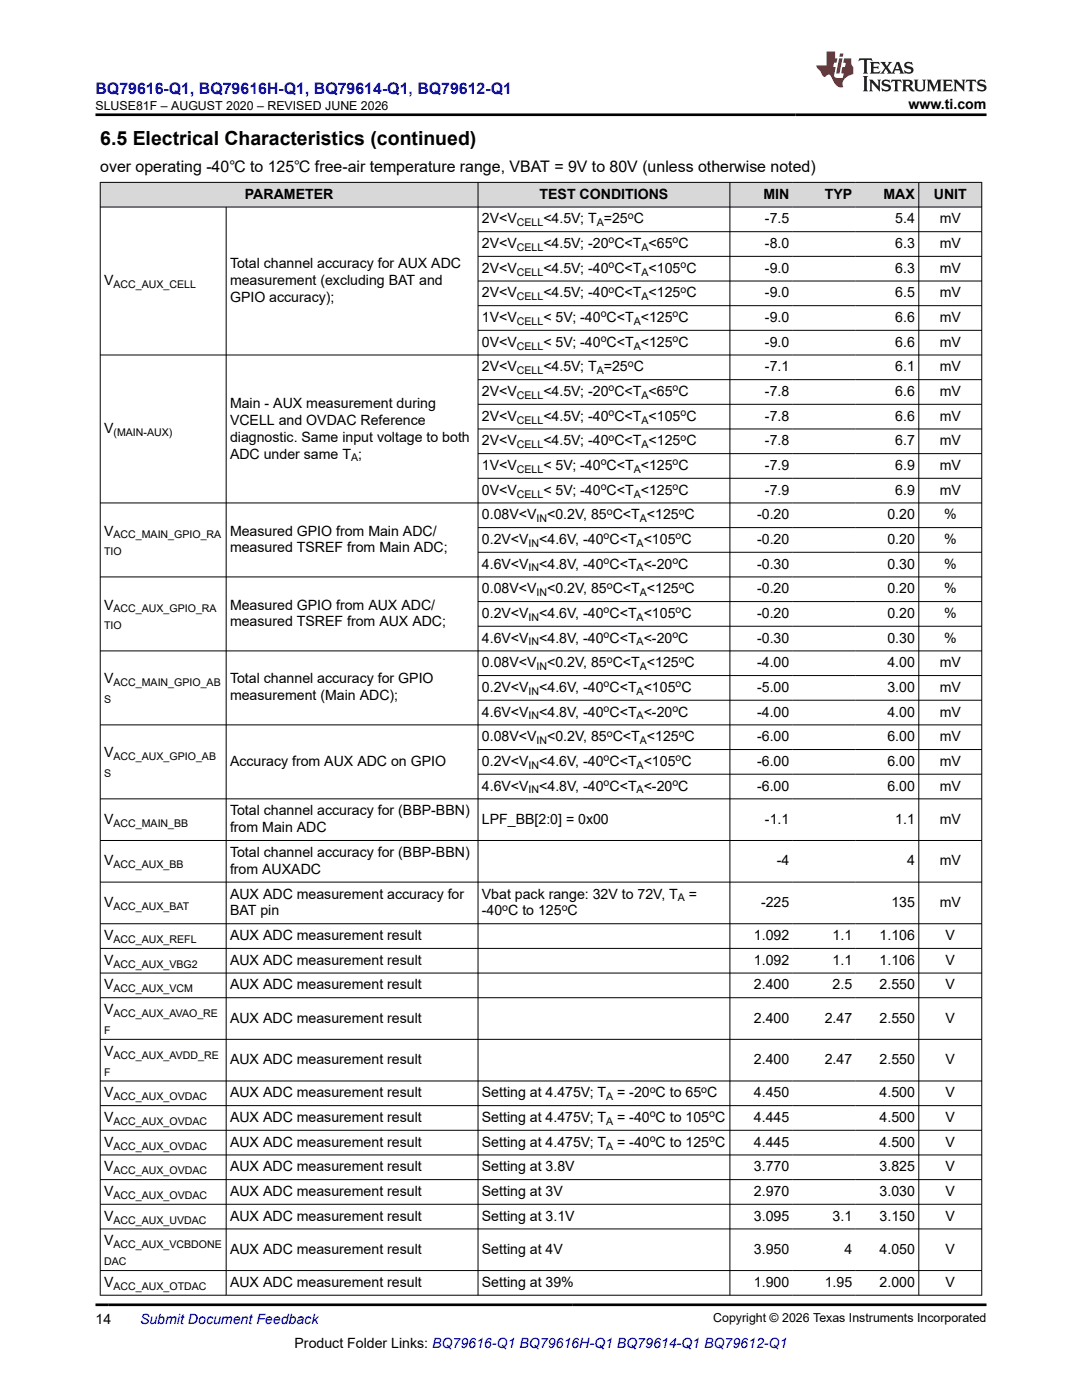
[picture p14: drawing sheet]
<svg xmlns="http://www.w3.org/2000/svg" width="216mm" height="279mm" viewBox="0 0 216 279" stroke-linecap="round" stroke-linejoin="round" font-family="sans-serif">
<defs><g id="words">
<text font-size="3.9" x="20" y="28.8">6.5 Electrical Characteristics (continued)</text>
<text font-size="3.2" fill="#00f" x="19" y="18.7">BQ79616-Q1, BQ79616H-Q1, BQ79614-Q1, BQ79612-Q1</text>
<text font-size="3.2" x="20" y="34.3">over operating -40℃ to 125℃ free-air temperature range, VBAT = 9V to 80V (unless otherwise noted)</text>
<g font-size="2.8">
<text x="181.3" y="21.8">www.ti.com</text>
<text x="48.9" y="39.7">PARAMETER</text>
<text x="107.7" y="39.7">TEST CONDITIONS</text>
<text x="152.3" y="39.7">MIN</text>
<text x="164.6" y="39.7">TYP</text>
<text x="176.3" y="39.7">MAX</text>
<text x="186.3" y="39.7">UNIT</text>
<text x="96.2" y="44.6">2V&lt;V</text>
<text x="108.4" y="44.6">&lt;4.5V; T =25 C</text>
<text x="152.6" y="44.6">-7.5</text>
<text x="178.6" y="44.6">5.4</text>
<text x="187.5" y="44.6">mV</text>
<text x="45.9" y="53.5">Total channel accuracy for AUX ADC</text>
<text x="96.2" y="49.5">2V&lt;V</text>
<text x="108.4" y="49.5">&lt;4.5V; -20 C&lt;T &lt;65 C</text>
<text x="152.6" y="49.5">-8.0</text>
<text x="178.6" y="49.5">6.3</text>
<text x="187.5" y="49.5">mV</text>
<text x="20.8" y="56.9">V</text>
<text x="45.9" y="56.9">measurement (excluding BAT and</text>
<text x="96.2" y="54.4">2V&lt;V</text>
<text x="96.2" y="59.4">2V&lt;V</text>
<text x="108.4" y="54.4">&lt;4.5V; -40 C&lt;T &lt;105 C</text>
<text x="108.4" y="59.4">&lt;4.5V; -40 C&lt;T &lt;125 C</text>
<text x="152.6" y="54.4">-9.0</text>
<text x="152.6" y="59.4">-9.0</text>
<text x="178.6" y="54.4">6.3</text>
<text x="178.6" y="59.4">6.5</text>
<text x="187.5" y="54.4">mV</text>
<text x="187.5" y="59.4">mV</text>
<text x="45.9" y="60.3">GPIO accuracy);</text>
<text x="96.2" y="64.3">1V&lt;V</text>
<text x="108.4" y="64.3">&lt; 5V; -40 C&lt;T &lt;125 C</text>
<text x="152.6" y="64.3">-9.0</text>
<text x="178.6" y="64.3">6.6</text>
<text x="187.5" y="64.3">mV</text>
<text x="96.2" y="69.2">0V&lt;V</text>
<text x="108.4" y="69.2">&lt; 5V; -40 C&lt;T &lt;125 C</text>
<text x="152.6" y="69.2">-9.0</text>
<text x="178.6" y="69.2">6.6</text>
<text x="187.5" y="69.2">mV</text>
<text x="96.2" y="74.1">2V&lt;V</text>
<text x="108.4" y="74.1">&lt;4.5V; T =25 C</text>
<text x="152.6" y="74.1">-7.1</text>
<text x="178.6" y="74.1">6.1</text>
<text x="187.5" y="74.1">mV</text>
<text x="45.9" y="81.3">Main - AUX measurement during</text>
<text x="96.2" y="79">2V&lt;V</text>
<text x="96.2" y="84">2V&lt;V</text>
<text x="108.4" y="79">&lt;4.5V; -20 C&lt;T &lt;65 C</text>
<text x="108.4" y="84">&lt;4.5V; -40 C&lt;T &lt;105 C</text>
<text x="152.6" y="79">-7.8</text>
<text x="152.6" y="84">-7.8</text>
<text x="178.6" y="79">6.6</text>
<text x="178.6" y="84">6.6</text>
<text x="187.5" y="79">mV</text>
<text x="187.5" y="84">mV</text>
<text x="20.8" y="86.4">V</text>
<text x="45.9" y="84.7">VCELL and OVDAC Reference</text>
<text x="45.9" y="88.1">diagnostic. Same input voltage to both</text>
<text x="96.2" y="88.9">2V&lt;V</text>
<text x="108.4" y="88.9">&lt;4.5V; -40 C&lt;T &lt;125 C</text>
<text x="152.6" y="88.9">-7.8</text>
<text x="178.6" y="88.9">6.7</text>
<text x="187.5" y="88.9">mV</text>
<text x="45.9" y="91.5">ADC under same T ;</text>
<text x="96.2" y="93.8">1V&lt;V</text>
<text x="108.4" y="93.8">&lt; 5V; -40 C&lt;T &lt;125 C</text>
<text x="152.6" y="93.8">-7.9</text>
<text x="178.6" y="93.8">6.9</text>
<text x="187.5" y="93.8">mV</text>
<text x="96.2" y="98.7">0V&lt;V</text>
<text x="108.4" y="98.7">&lt; 5V; -40 C&lt;T &lt;125 C</text>
<text x="152.6" y="98.7">-7.9</text>
<text x="178.6" y="98.7">6.9</text>
<text x="187.5" y="98.7">mV</text>
<text x="20.8" y="106.9">V</text>
<text x="45.9" y="106.9">Measured GPIO from Main ADC/</text>
<text x="96.2" y="103.6">0.08V&lt;V</text>
<text x="109.2" y="103.6">&lt;0.2V, 85 C&lt;T &lt;125 C</text>
<text x="151.1" y="103.6">-0.20</text>
<text x="177.1" y="103.6">0.20</text>
<text x="188.4" y="103.6">%</text>
<text x="45.9" y="110.3">measured TSREF from Main ADC;</text>
<text x="96.2" y="108.6">0.2V&lt;V</text>
<text x="96.2" y="113.5">4.6V&lt;V</text>
<text x="107.6" y="108.6">&lt;4.6V, -40 C&lt;T &lt;105 C</text>
<text x="107.6" y="113.5">&lt;4.8V, -40 C&lt;T &lt;-20 C</text>
<text x="151.1" y="108.6">-0.20</text>
<text x="151.1" y="113.5">-0.30</text>
<text x="177.1" y="108.6">0.20</text>
<text x="177.1" y="113.5">0.30</text>
<text x="188.4" y="108.6">%</text>
<text x="188.4" y="113.5">%</text>
<text x="96.2" y="118.4">0.08V&lt;V</text>
<text x="109.2" y="118.4">&lt;0.2V, 85 C&lt;T &lt;125 C</text>
<text x="151.1" y="118.4">-0.20</text>
<text x="177.1" y="118.4">0.20</text>
<text x="188.4" y="118.4">%</text>
<text x="20.8" y="121.6">V</text>
<text x="45.9" y="121.6">Measured GPIO from AUX ADC/</text>
<text x="45.9" y="125">measured TSREF from AUX ADC;</text>
<text x="96.2" y="123.3">0.2V&lt;V</text>
<text x="107.6" y="123.3">&lt;4.6V, -40 C&lt;T &lt;105 C</text>
<text x="151.1" y="123.3">-0.20</text>
<text x="177.1" y="123.3">0.20</text>
<text x="188.4" y="123.3">%</text>
<text x="96.2" y="128.3">4.6V&lt;V</text>
<text x="107.6" y="128.3">&lt;4.8V, -40 C&lt;T &lt;-20 C</text>
<text x="151.1" y="128.3">-0.30</text>
<text x="177.1" y="128.3">0.30</text>
<text x="188.4" y="128.3">%</text>
<text x="20.8" y="136.4">V</text>
<text x="45.9" y="136.4">Total channel accuracy for GPIO</text>
<text x="96.2" y="133.2">0.08V&lt;V</text>
<text x="109.2" y="133.2">&lt;0.2V, 85 C&lt;T &lt;125 C</text>
<text x="151.1" y="133.2">-4.00</text>
<text x="177.1" y="133.2">4.00</text>
<text x="187.5" y="133.2">mV</text>
<text x="45.9" y="139.8">measurement (Main ADC);</text>
<text x="96.2" y="138.1">0.2V&lt;V</text>
<text x="96.2" y="143">4.6V&lt;V</text>
<text x="107.6" y="138.1">&lt;4.6V, -40 C&lt;T &lt;105 C</text>
<text x="107.6" y="143">&lt;4.8V, -40 C&lt;T &lt;-20 C</text>
<text x="151.1" y="138.1">-5.00</text>
<text x="151.1" y="143">-4.00</text>
<text x="177.1" y="138.1">3.00</text>
<text x="177.1" y="143">4.00</text>
<text x="187.5" y="138.1">mV</text>
<text x="187.5" y="143">mV</text>
<text x="96.2" y="147.9">0.08V&lt;V</text>
<text x="109.2" y="147.9">&lt;0.2V, 85 C&lt;T &lt;125 C</text>
<text x="151.1" y="147.9">-6.00</text>
<text x="177.1" y="147.9">6.00</text>
<text x="187.5" y="147.9">mV</text>
<text x="20.8" y="151.2">V</text>
<text x="45.9" y="152.9">Accuracy from AUX ADC on GPIO</text>
<text x="96.2" y="152.9">0.2V&lt;V</text>
<text x="107.6" y="152.9">&lt;4.6V, -40 C&lt;T &lt;105 C</text>
<text x="151.1" y="152.9">-6.00</text>
<text x="177.1" y="152.9">6.00</text>
<text x="187.5" y="152.9">mV</text>
<text x="96.2" y="157.8">4.6V&lt;V</text>
<text x="107.6" y="157.8">&lt;4.8V, -40 C&lt;T &lt;-20 C</text>
<text x="151.1" y="157.8">-6.00</text>
<text x="177.1" y="157.8">6.00</text>
<text x="187.5" y="157.8">mV</text>
<text x="20.8" y="164.4">V</text>
<text x="45.9" y="162.7">Total channel accuracy for (BBP-BBN)</text>
<text x="45.9" y="166.1">from Main ADC</text>
<text x="96.2" y="164.4">LPF_BB[2:0] = 0x00</text>
<text x="152.6" y="164.4">-1.1</text>
<text x="178.6" y="164.4">1.1</text>
<text x="187.5" y="164.4">mV</text>
<text x="20.8" y="172.7">V</text>
<text x="45.9" y="171">Total channel accuracy for (BBP-BBN)</text>
<text x="155" y="172.7">-4</text>
<text x="181" y="172.7">4</text>
<text x="187.5" y="172.7">mV</text>
<text x="45.9" y="174.4">from AUXADC</text>
<text x="45.9" y="179.3">AUX ADC measurement accuracy for</text>
<text x="96.2" y="179.3">Vbat pack range: 32V to 72V, T</text>
<text x="137.5" y="179.3">=</text>
<text x="20.8" y="181">V</text>
<text x="45.9" y="182.7">BAT pin</text>
<text x="96.2" y="182.7">-40 C to 125 C</text>
<text x="151.9" y="181">-225</text>
<text x="177.9" y="181">135</text>
<text x="187.5" y="181">mV</text>
<text x="20.8" y="187.6">V</text>
<text x="45.9" y="187.6">AUX ADC measurement result</text>
<text x="150.4" y="187.6">1.092</text>
<text x="166.1" y="187.6">1.1</text>
<text x="175.5" y="187.6">1.106</text>
<text x="188.7" y="187.6">V</text>
<text x="20.8" y="192.5">V</text>
<text x="20.8" y="197.5">V</text>
<text x="45.9" y="192.5">AUX ADC measurement result</text>
<text x="45.9" y="197.5">AUX ADC measurement result</text>
<text x="150.4" y="192.5">1.092</text>
<text x="150.4" y="197.5">2.400</text>
<text x="166.1" y="192.5">1.1</text>
<text x="166.1" y="197.5">2.5</text>
<text x="175.5" y="192.5">1.106</text>
<text x="175.5" y="197.5">2.550</text>
<text x="188.7" y="192.5">V</text>
<text x="188.7" y="197.5">V</text>
<text x="20.8" y="202.4">V</text>
<text x="45.9" y="204.1">AUX ADC measurement result</text>
<text x="150.4" y="204.1">2.400</text>
<text x="164.6" y="204.1">2.47</text>
<text x="175.5" y="204.1">2.550</text>
<text x="188.7" y="204.1">V</text>
<text x="20.8" y="210.7">V</text>
<text x="45.9" y="212.4">AUX ADC measurement result</text>
<text x="150.4" y="212.4">2.400</text>
<text x="164.6" y="212.4">2.47</text>
<text x="175.5" y="212.4">2.550</text>
<text x="188.7" y="212.4">V</text>
<text x="20.8" y="219">V</text>
<text x="45.9" y="219">AUX ADC measurement result</text>
<text x="96.2" y="219">Setting at 4.475V; T</text>
<text x="123.1" y="219">= -20 C to 65 C</text>
<text x="150.4" y="219">4.450</text>
<text x="175.5" y="219">4.500</text>
<text x="188.7" y="219">V</text>
<text x="20.8" y="223.9">V</text>
<text x="45.9" y="223.9">AUX ADC measurement result</text>
<text x="96.2" y="223.9">Setting at 4.475V; T</text>
<text x="123.1" y="223.9">= -40 C to 105 C</text>
<text x="150.4" y="223.9">4.445</text>
<text x="175.5" y="223.9">4.500</text>
<text x="188.7" y="223.9">V</text>
<text x="20.8" y="228.8">V</text>
<text x="20.8" y="233.8">V</text>
<text x="45.9" y="228.8">AUX ADC measurement result</text>
<text x="45.9" y="233.8">AUX ADC measurement result</text>
<text x="96.2" y="228.8">Setting at 4.475V; T</text>
<text x="96.2" y="233.8">Setting at 3.8V</text>
<text x="123.1" y="228.8">= -40 C to 125 C</text>
<text x="150.4" y="228.8">4.445</text>
<text x="150.4" y="233.8">3.770</text>
<text x="175.5" y="228.8">4.500</text>
<text x="175.5" y="233.8">3.825</text>
<text x="188.7" y="228.8">V</text>
<text x="188.7" y="233.8">V</text>
<text x="20.8" y="238.7">V</text>
<text x="45.9" y="238.7">AUX ADC measurement result</text>
<text x="96.2" y="238.7">Setting at 3V</text>
<text x="150.4" y="238.7">2.970</text>
<text x="175.5" y="238.7">3.030</text>
<text x="188.7" y="238.7">V</text>
<text x="20.8" y="243.6">V</text>
<text x="45.9" y="243.6">AUX ADC measurement result</text>
<text x="96.2" y="243.6">Setting at 3.1V</text>
<text x="150.4" y="243.6">3.095</text>
<text x="166.1" y="243.6">3.1</text>
<text x="175.5" y="243.6">3.150</text>
<text x="188.7" y="243.6">V</text>
<text x="20.8" y="248.5">V</text>
<text x="45.9" y="250.2">AUX ADC measurement result</text>
<text x="96.2" y="250.2">Setting at 4V</text>
<text x="150.4" y="250.2">3.950</text>
<text x="168.5" y="250.2">4</text>
<text x="175.5" y="250.2">4.050</text>
<text x="188.7" y="250.2">V</text>
<text x="20.8" y="256.8">V</text>
<text x="45.9" y="256.8">AUX ADC measurement result</text>
<text x="96.2" y="256.8">Setting at 39%</text>
<text x="150.4" y="256.8">1.900</text>
<text x="164.6" y="256.8">1.95</text>
<text x="175.5" y="256.8">2.000</text>
<text x="188.7" y="256.8">V</text>
<text x="19" y="264.2">14</text>
<text x="58.8" y="269">Product Folder Links: BQ79616-Q1 BQ79616H-Q1 BQ79614-Q1 BQ79612-Q1</text>
</g>
<text font-size="2.8" fill="#00f" x="27.9" y="264.2">Submit Document Feedback</text>
<g font-size="2.5">
<text x="19" y="21.9">SLUSE81F – AUGUST 2020 – REVISED JUNE 2026</text>
<text x="142.3" y="263.9">Copyright © 2026 Texas Instruments Incorporated</text>
</g>
<g font-size="2.1">
<text x="103.1" y="45.2">CELL</text>
<text x="119.1" y="45.2">A</text>
<text x="125.3" y="43.7">o</text>
<text x="103.1" y="50.1">CELL</text>
<text x="121.4" y="48.6">o</text>
<text x="121.4" y="53.5">o</text>
<text x="128" y="50.1">A</text>
<text x="134.2" y="48.6">o</text>
<text x="135.8" y="53.5">o</text>
<text x="22.6" y="57.5">ACC_AUX_CELL</text>
<text x="103.1" y="55">CELL</text>
<text x="103.1" y="59.9">CELL</text>
<text x="121.4" y="58.4">o</text>
<text x="128" y="55">A</text>
<text x="128" y="59.9">A</text>
<text x="135.8" y="58.4">o</text>
<text x="103.1" y="64.8">CELL</text>
<text x="119.9" y="63.3">o</text>
<text x="126.4" y="64.8">A</text>
<text x="134.2" y="63.3">o</text>
<text x="103.1" y="69.8">CELL</text>
<text x="119.9" y="68.3">o</text>
<text x="126.4" y="69.8">A</text>
<text x="134.2" y="68.3">o</text>
<text x="103.1" y="74.7">CELL</text>
<text x="119.1" y="74.7">A</text>
<text x="125.3" y="73.2">o</text>
<text x="103.1" y="79.6">CELL</text>
<text x="121.4" y="78.1">o</text>
<text x="121.4" y="83">o</text>
<text x="128" y="79.6">A</text>
<text x="134.2" y="78.1">o</text>
<text x="135.8" y="83">o</text>
<text x="22.6" y="87">(MAIN-AUX)</text>
<text x="103.1" y="84.5">CELL</text>
<text x="103.1" y="89.4">CELL</text>
<text x="121.4" y="87.9">o</text>
<text x="128" y="84.5">A</text>
<text x="128" y="89.4">A</text>
<text x="135.8" y="87.9">o</text>
<text x="70.1" y="92.1">A</text>
<text x="103.1" y="94.4">CELL</text>
<text x="119.9" y="92.9">o</text>
<text x="126.4" y="94.4">A</text>
<text x="134.2" y="92.9">o</text>
<text x="103.1" y="99.3">CELL</text>
<text x="119.9" y="97.8">o</text>
<text x="126.4" y="99.3">A</text>
<text x="134.2" y="97.8">o</text>
<text x="22.6" y="107.4">ACC_MAIN_GPIO_RA</text>
<text x="107.1" y="104.2">IN</text>
<text x="120.4" y="107.6">o</text>
<text x="121.1" y="102.7">o</text>
<text x="127.7" y="104.2">A</text>
<text x="134.8" y="107.6">o</text>
<text x="135.4" y="102.7">o</text>
<text x="20.8" y="110.8">TIO</text>
<text x="105.5" y="109.1">IN</text>
<text x="120.4" y="112.5">o</text>
<text x="127" y="109.1">A</text>
<text x="134.2" y="112.5">o</text>
<text x="105.5" y="114.1">IN</text>
<text x="107.1" y="119">IN</text>
<text x="121.1" y="117.5">o</text>
<text x="127" y="114.1">A</text>
<text x="127.7" y="119">A</text>
<text x="135.4" y="117.5">o</text>
<text x="20.8" y="125.6">TIO</text>
<text x="22.6" y="122.2">ACC_AUX_GPIO_RA</text>
<text x="105.5" y="123.9">IN</text>
<text x="120.4" y="122.4">o</text>
<text x="127" y="123.9">A</text>
<text x="134.8" y="122.4">o</text>
<text x="105.5" y="128.8">IN</text>
<text x="120.4" y="127.3">o</text>
<text x="127" y="128.8">A</text>
<text x="134.2" y="127.3">o</text>
<text x="22.6" y="137">ACC_MAIN_GPIO_AB</text>
<text x="107.1" y="133.7">IN</text>
<text x="120.4" y="137.2">o</text>
<text x="121.1" y="132.2">o</text>
<text x="127.7" y="133.7">A</text>
<text x="134.8" y="137.2">o</text>
<text x="135.4" y="132.2">o</text>
<text x="20.8" y="140.4">S</text>
<text x="105.5" y="138.7">IN</text>
<text x="105.5" y="143.6">IN</text>
<text x="120.4" y="142.1">o</text>
<text x="127" y="138.7">A</text>
<text x="127" y="143.6">A</text>
<text x="134.2" y="142.1">o</text>
<text x="107.1" y="148.5">IN</text>
<text x="121.1" y="147">o</text>
<text x="127.7" y="148.5">A</text>
<text x="135.4" y="147">o</text>
<text x="20.8" y="155.1">S</text>
<text x="22.6" y="151.7">ACC_AUX_GPIO_AB</text>
<text x="105.5" y="153.4">IN</text>
<text x="120.4" y="151.9">o</text>
<text x="127" y="153.4">A</text>
<text x="134.8" y="151.9">o</text>
<text x="105.5" y="158.3">IN</text>
<text x="120.4" y="156.8">o</text>
<text x="127" y="158.3">A</text>
<text x="134.2" y="156.8">o</text>
<text x="22.6" y="165">ACC_MAIN_BB</text>
<text x="22.6" y="173.3">ACC_AUX_BB</text>
<text x="135.3" y="179.9">A</text>
<text x="22.6" y="181.6">ACC_AUX_BAT</text>
<text x="100.2" y="181.8">o</text>
<text x="112.1" y="181.8">o</text>
<text x="22.6" y="188.2">ACC_AUX_REFL</text>
<text x="22.6" y="193.1">ACC_AUX_VBG2</text>
<text x="22.6" y="198">ACC_AUX_VCM</text>
<text x="22.6" y="203">ACC_AUX_AVAO_RE</text>
<text x="20.8" y="206.3">F</text>
<text x="20.8" y="214.6">F</text>
<text x="22.6" y="211.3">ACC_AUX_AVDD_RE</text>
<text x="22.6" y="219.6">ACC_AUX_OVDAC</text>
<text x="120.9" y="219.6">A</text>
<text x="129.7" y="218.1">o</text>
<text x="139.9" y="218.1">o</text>
<text x="22.6" y="224.5">ACC_AUX_OVDAC</text>
<text x="120.9" y="224.5">A</text>
<text x="129.7" y="223">o</text>
<text x="129.7" y="227.9">o</text>
<text x="141.5" y="223">o</text>
<text x="141.5" y="227.9">o</text>
<text x="22.6" y="229.4">ACC_AUX_OVDAC</text>
<text x="120.9" y="229.4">A</text>
<text x="22.6" y="234.3">ACC_AUX_OVDAC</text>
<text x="22.6" y="239.3">ACC_AUX_OVDAC</text>
<text x="22.6" y="244.2">ACC_AUX_UVDAC</text>
<text x="22.6" y="249.1">ACC_AUX_VCBDONE</text>
<text x="20.8" y="252.5">DAC</text>
<text x="22.6" y="257.4">ACC_AUX_OTDAC</text>
</g>
</g></defs>
<g fill="#d8d8d8">
<path d="M20 36.4h175.9v4.9h-175.9z" fill-rule="evenodd"/>
<path d="M20.1 36.5h75.2v4.8h-75.2z" fill-rule="evenodd"/>
<path d="M95.4 36.5h50.2v4.8h-50.2z" fill-rule="evenodd"/>
<path d="M145.7 36.5h12.5v4.8h-12.5z" fill-rule="evenodd"/>
<path d="M158.2 36.5h12.6v4.8h-12.6z" fill-rule="evenodd"/>
<path d="M170.8 36.5h12.5v4.8h-12.5z" fill-rule="evenodd"/>
<path d="M183.4 36.5h12.4v4.8h-12.4z" fill-rule="evenodd"/>
</g>
<g fill="none" stroke="#000" stroke-width=".2">
<path d="M19.9 36.4h176.1M20 36.3v222.3M95.4 36.3v222.3M145.6 36.3v222.3M183.3 36.3v222.3M195.9 36.3v222.3M19.9 41.3h176.1M45.1 41.3v217.3M95.4 46.2h100.6M95.4 51.2h100.6M95.4 56.1h100.6M19.9 70.8h176.1"/>
<path d="M95.4 61h100.6M95.4 65.9h100.6M95.4 75.8h100.6M95.4 80.7h100.6M95.4 85.6h100.6M95.4 90.5h100.6M95.4 95.5h100.6M19.9 100.4h176.1M95.4 105.3h100.6M95.4 110.2h100.6M196 115.1h-176.1M95.4 120.1h100.6"/>
<path d="M95.4 125h100.6M95.4 134.8h100.6M95.4 139.7h100.6M196 129.9h-176.1M95.4 149.6h100.6M95.4 154.5h100.6M196 144.7h-176.1M196 159.4h-176.1M19.9 167.7h176.1M19.9 176h176.1M19.9 184.4h176.1M19.9 189.3h176.1"/>
<path d="M19.9 194.2h176.1M19.9 199.1h176.1M19.9 207.4h176.1M19.9 215.7h176.1M19.9 220.7h176.1M19.9 225.6h176.1M19.9 230.5h176.1M19.9 235.4h176.1M19.9 240.3h176.1M19.9 245.3h176.1M19.9 253.6h176.1M19.9 258.5h176.1"/>
</g>
<path d="M171.5 11.6l-.2 .6 .5-.2h.6v.1v2.2l-.2 .4h1l-.2-.4v-2.2v-.1h.5l.6 .2-.2-.6zM173.6 12.4l.2 .3v1.6l-.2 .4h1.9l.1-.6a1.08 1.08 0 0 1-1.3 .2v-.7h.6l.4 .2v-.7l-.4 .2h-.6v-.5l.2-.2a1 1 0 0 1 1 .3l-.1-.5zM175.7 12.4l.9 1.1-1 1.2h.9l-.2-.2 .5-.8 .4 .8-.2 .2h1.6l-.2-.2 .2-.5h.9l.1 .5-.1 .2h.9l-.2-.4-.8-1.9h-.5l-.9 2.1-.9-1.1 .9-1h-.8l.2 .2-.4 .6-.4-.6 .2-.2zM179 12.8l.4 1h-.7zM180.7 12.5a.65 .65 0 0 0-.2 .7 .65 .65 0 0 0 .6 .5l.6 .1 .1 .3a.79 .79 0 0 1-.7 .4 .79 .79 0 0 1-.7-.5l.1 .7 .2-.1a.93 .93 0 0 0 1.1 0 .93 .93 0 0 0 .4-.9 1.46 1.46 0 0 0-1.2-.6l-.1-.3a1.09 1.09 0 0 1 1.2 .2l-.2-.6-.1 .1-.5-.2zM172.2 15.2l.2 .4v2.2l-.2 .4h1l-.2-.4v-2.2l.2-.4zM173.4 15.9l.2 .4v1.5l-.2 .4h.8l-.3-.4 .1-1.3 1.6 1.8v-2l.2-.4h-.7l.1 .2 .1 1.1-1.2-1.3zM176.2 16a.65 .65 0 0 0-.2 .8 .65 .65 0 0 0 .6 .4l.6 .2 .1 .2a.79 .79 0 0 1-.7 .4 .79 .79 0 0 1-.7-.5l.1 .7 .2-.1a.93 .93 0 0 0 1.1 .1 .93 .93 0 0 0 .4-1 1.46 1.46 0 0 0-1.2-.5l-.1-.4a1.09 1.09 0 0 1 1.2 .2l-.1-.6-.2 .1-.5-.1zM177.9 15.9l-.1 .6a.63 .63 0 0 1 .8-.3v1.6l-.3 .4h1l-.2-.4v-1.6a.66 .66 0 0 1 .8 .3l-.1-.6zM180 15.9l.2 .4v1.5l-.2 .4h1l-.2-.2-.1-.7h.5l.1 .2a.79 .79 0 0 0 1.2 .6l-1-.9a.61 .61 0 0 0 .6-.6 .61 .61 0 0 0-.5-.7zM180.8 16.2h.1a.47 .47 0 0 1 .5 .1 .47 .47 0 0 1 .1 .5l-.1 .1-.7 .1zM182.3 15.9l.2 .2a2.27 2.27 0 0 0 .4 2 1.04 1.04 0 0 0 1.7-.7v-1.3l.2-.2h-.8l.2 .4v1.1a.6 .6 0 0 1-.6 .6 .6 .6 0 0 1-.6-.6v-1.1l.3-.4zM184.9 15.9l.2 .4v1.5l-.2 .4h.8l-.3-.4v-1.4l.9 1.9 .9-1.9v1.4l-.3 .4h1l-.2-.4v-1.5l.2-.4h-.8l-.7 1.5-.6-1.5zM188.1 15.9l.2 .4v1.5l-.2 .4h1.9l.1-.6a1.09 1.09 0 0 1-1.3 .2v-.7h.6l.4 .2v-.6l-.4 .2h-.6v-.6l.2-.1a1.01 1.01 0 0 1 1 .3l-.1-.6zM190.2 15.9l.3 .4v1.5l-.3 .4h.8l-.2-.4v-1.3l1.6 1.8v-2l.2-.4h-.7l.2 .2v1.1l-1.2-1.3zM192.8 15.9l-.1 .6a.63 .63 0 0 1 .8-.3v1.6l-.3 .4h1l-.2-.4v-1.6a.66 .66 0 0 1 .8 .3l-.1-.6zM195.2 16a.65 .65 0 0 0-.2 .8 .65 .65 0 0 0 .6 .4l.6 .2 .2 .2a.79 .79 0 0 1-.7 .4 .79 .79 0 0 1-.7-.5l.1 .7 .2-.1a.93 .93 0 0 0 1 .1 .93 .93 0 0 0 .5-1 1.46 1.46 0 0 0-1.3-.5v-.4a1.09 1.09 0 0 1 1.2 .2l-.2-.6-.2 .1-.5-.1z" fill="#231f20"/>
<path d="M164.9 10.3v2.7h-2l.1 .4 .8 1a.95 .95 0 0 0 1 .9 .59 .59 0 0 1 .5-.4 .59 .59 0 0 1 .5 .3l.4 .8a1.59 1.59 0 0 0 2.1 1.4 1.61 1.61 0 0 1 1-2.3l1-.3-.1-1.5a1.59 1.59 0 0 1-.3-1.7h-1.5l-.2 .9h.6l-.2 .9h-.5l-.2 .9v.3l.4 .1-.1 .9h-.7a.73 .73 0 0 1-1-.7l.3-1.5h-.5l.1-.9h.5l.2-.9h-.5v-1.3zM167.4 11.6l-.6 3.1h.7l.6-3.1zM167.6 10.7l-.1 .6h.7l.1-.6z" fill="#ed1c24"/>
<path d="M19 22.9h177.8M19 260.4h177.8" fill="none" stroke="#000" stroke-width=".53"/>
<use href="#words"/>
</svg>
